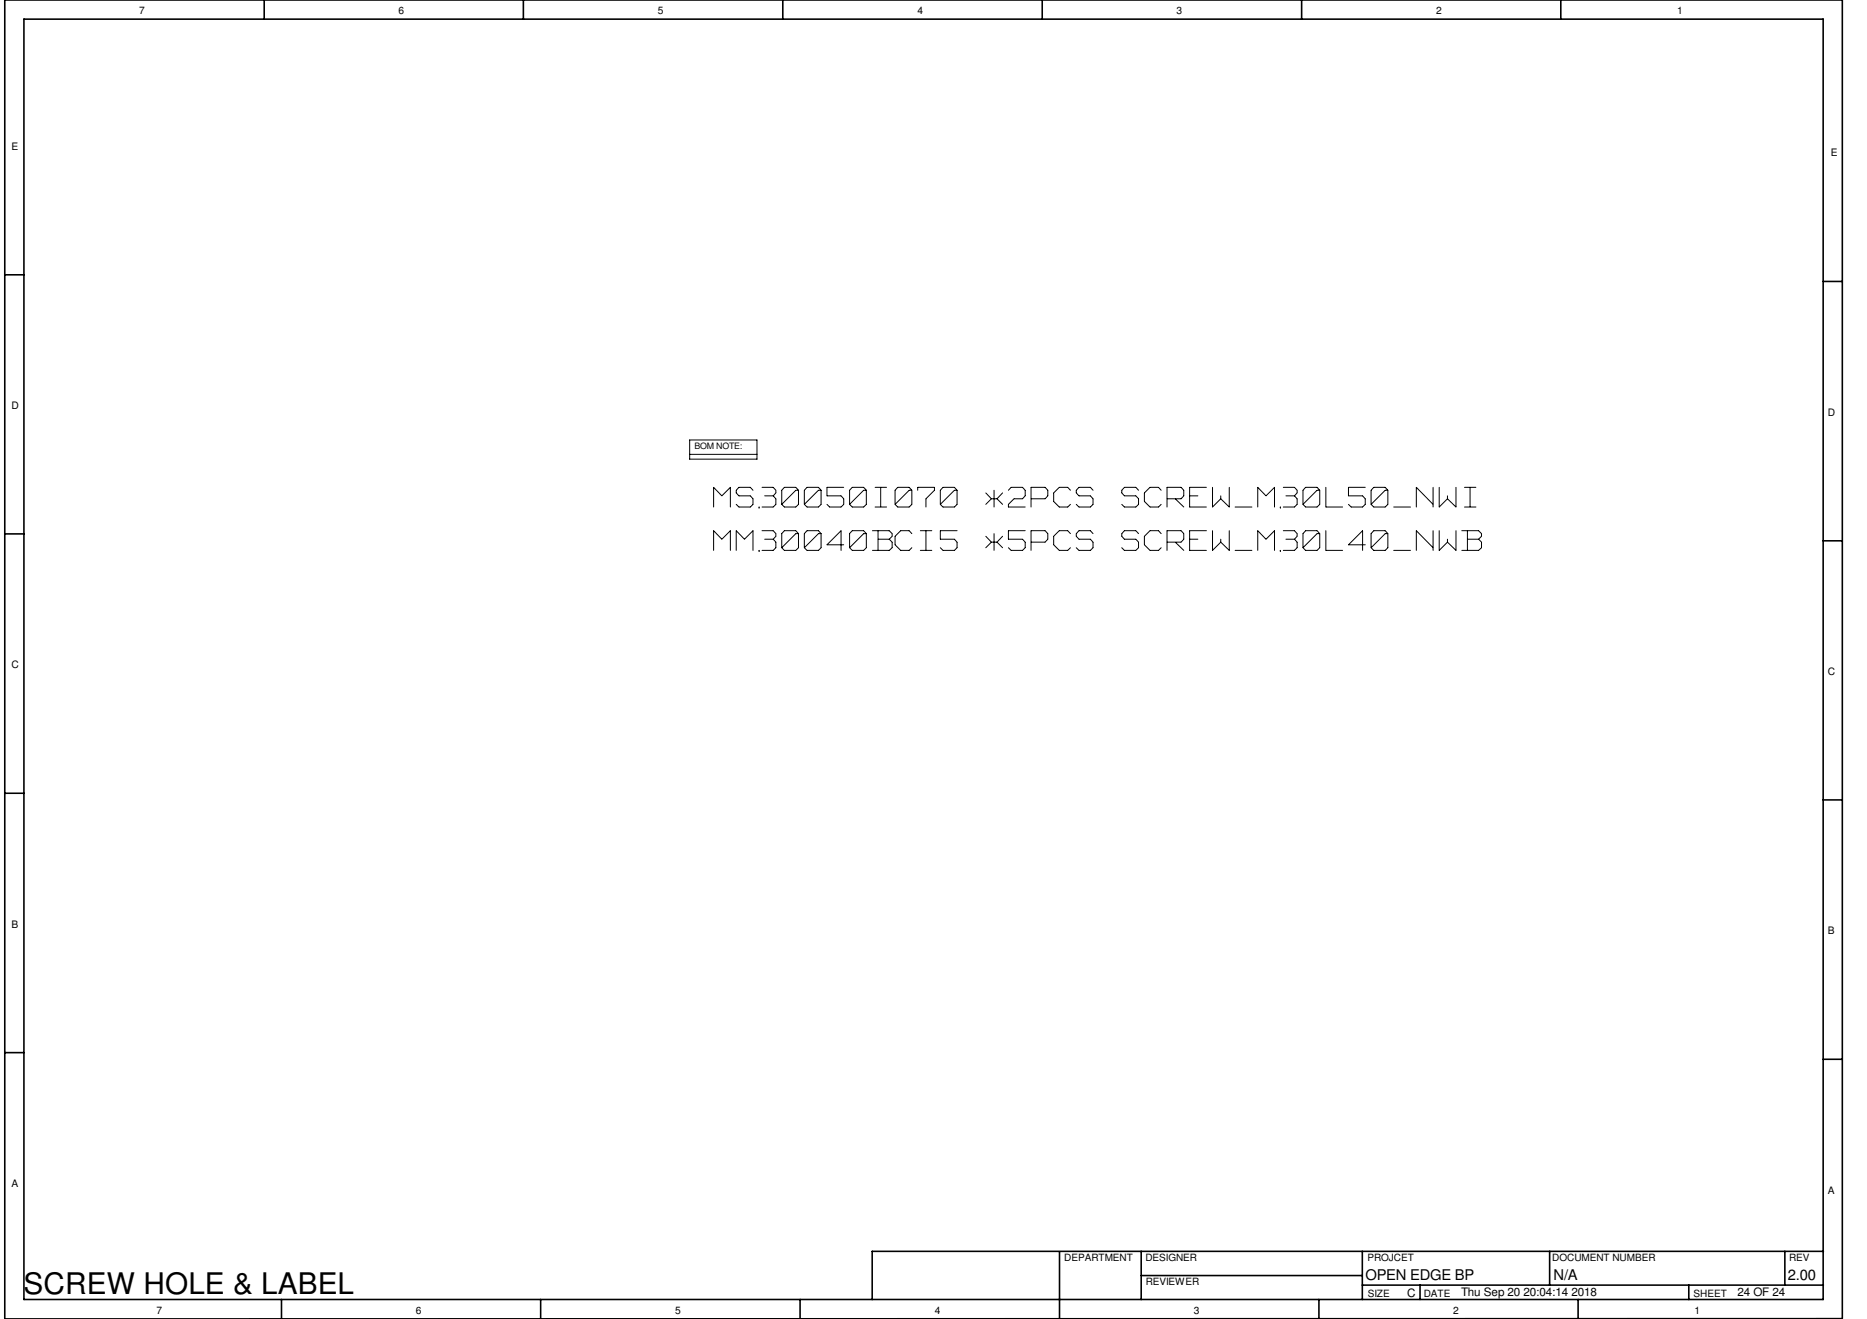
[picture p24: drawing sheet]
<svg xmlns="http://www.w3.org/2000/svg" width="297mm" height="210mm" viewBox="0 0 297 210" stroke-linecap="round" stroke-linejoin="round" font-family="sans-serif">
<defs><g id="words">
<g font-size="5.9" fill="#fff">
<text x="113.5" y="81.3">MS30050I070 *2PCS SCREW_M30L50_NWI</text>
<text x="113.5" y="88.2">MM30040BCI5 *5PCS SCREW_M30L40_NWB</text>
</g>
<text font-size="4.7" x="3.8" y="206">SCREW HOLE &amp; LABEL</text>
<g font-size="2.3">
<text x="217.3" y="203.7">OPEN EDGE BP</text>
<text x="247.2" y="203.6">N/A</text>
<text x="284.4" y="203.6">2.00</text>
</g>
<g font-size="1.9">
<text x="223.9" y="206.3">C</text>
<text x="232.4" y="206.3">Thu Sep 20 20:04:14 2018</text>
<text x="276.4" y="206.2">24 OF 24</text>
</g>
<g font-size="1.6">
<text x="22.1" y="2.2">7</text>
<text x="63.4" y="2.2">6</text>
<text x="104.7" y="2.2">5</text>
<text x="146" y="2.2">4</text>
<text x="187.2" y="2.2">3</text>
<text x="228.5" y="2.2">2</text>
<text x="266.8" y="2.2">1</text>
<text x="1.8" y="23.8">E</text>
<text x="291.3" y="24.9">E</text>
<text x="1.8" y="65.1">D</text>
<text x="290.8" y="66.1">D</text>
<text x="1.8" y="106.3">C</text>
<text x="290.8" y="107.4">C</text>
<text x="1.8" y="147.6">B</text>
<text x="290.8" y="148.7">B</text>
<text x="1.8" y="188.8">A</text>
<text x="290.8" y="189.9">A</text>
<text x="169.3" y="200.6">DEPARTMENT</text>
<text x="182.2" y="200.7">DESIGNER</text>
<text x="217.5" y="200.7">PROJCET</text>
<text x="247" y="200.7">DOCUMENT NUMBER</text>
<text x="284.6" y="200.7">REV</text>
<text x="24.9" y="209">7</text>
<text x="66.2" y="209">6</text>
<text x="107.4" y="209">5</text>
<text x="148.7" y="209">4</text>
<text x="182.3" y="204.5">REVIEWER</text>
<text x="189.9" y="209">3</text>
<text x="217.6" y="206.3">SIZE</text>
<text x="226.5" y="206.3">DATE</text>
<text x="231.2" y="209">2</text>
<text x="269.4" y="206.4">SHEET</text>
<text x="269.6" y="209">1</text>
</g>
<text font-size="1.4" x="110.5" y="71.5">BOM NOTE:</text>
</g></defs>
<g fill="none" stroke="#000" stroke-width=".25">
<path d="M3.8 3h286.3v203.8h-286.3zM42 0v3M83.3 0v3M124.5 0v3M165.8 0v3M207.1 0v3M248.3 0v3M.8 43.7h3M290.1 44.8h3M.8 85h3M290.1 86.1h3M.8 126.2h3"/>
<path d="M290.1 127.3h3M.8 167.5h3M290.1 168.6h3M168.6 199.2v10.6M181.6 199.1v7.7M216.7 199.1v7.7M246.5 199.1v5.4M284 199.1v5.4M290.1 199.1h-151.3v7.7M.8 209.8v-209.8h292.3v209.8l-292.3 .1M44.8 206.8v3M86 206.8v3"/>
<path d="M127.3 206.8v3M181.6 203h35.1M209.8 206.8v3M216.7 204.5h73.4M225.9 204.5v2.3M251.1 206.8v3M268.7 204.5v2.3"/>
</g>
<g fill="none" stroke="#000" stroke-width=".16">
<path d="M109.7 70h10.7v3.1h-10.7zM109.7 72.3h10.7M113.5 77.6l1.3 1.3M113.5 77.6v3.1M116.2 77.6v3.1M116.2 77.6l-1.4 1.3M117.1 78v.4M117.1 78.4l.5 .5M117.6 77.6l-.4 .4M117.6 77.6h1.7M117.6 78.9h1.7M119.4 77.6l.4 .4"/>
<path d="M119.4 78.9l.4 .5M119.8 79.4v.8M121.2 77.6h1.8M121.7 78.9h1.3M123 77.6l.4 .4M123.1 79l.3 .4M123.4 78.1v.3M123.4 79.4v.8M123.4 78.4l-.4 .5M124.4 78.1v2.1M124.8 77.6l-.4 .4M124.8 77.6h1.8"/>
<path d="M126.6 78.1l-2.2 2.1M126.6 78h.4M126.6 77.6l.4 .4M127 78.1v2.1M128 78.1v2.1M128.4 77.6l-.4 .4M128.4 77.6h1.8M130.2 78.1l-2.2 2.1M130.2 78h.4M130.2 77.6l.4 .4M130.6 78.1v2.1M131.6 77.6v1.3"/>
<path d="M131.6 77.6h2.6M131.6 78.9h2.2M133.8 78.9l.4 .5M134.2 79.4v.8M135.2 78.1v2.1M135.6 77.6l-.4 .4M135.6 77.6h1.8M137.4 78.1l-2.2 2.1M137.4 78h.4M137.4 77.6l.4 .4M137.8 78.1v2.1M139.2 77.6h1.9"/>
<path d="M140.1 77.6v3M142.4 78.1v2.1M142.8 77.6l-.4 .4M142.9 77.6h1.7M144.6 78.1l-2.2 2.1M144.6 78h.4M144.6 77.6l.5 .4M145.1 78.1v2.1M146 77.6v.4M146 77.6h2.6M147.3 79.4v1.3M148.6 78.1l-1.3 1.3"/>
<path d="M148.7 77.6v.4M149.6 78.1v2.1M150 77.6l-.4 .4M150.1 77.6h1.7M151.8 78.1l-2.2 2.1M151.8 78h.4M151.8 77.6l.5 .4M152.3 78.1v2.1M156.8 78.4l.9 1M157.7 79.4l-.9 .9M157.8 79.4h.8M158.2 78v2.7"/>
<path d="M158.7 79.4l.8 .9M159.5 78.4l-.9 1M160.9 77.6l-.5 .4M160.9 77.6h1.7M161.3 79.4l-.9 .9M161.4 79.4h1.2M162.7 77.6l.4 .4M163.1 78.1v.8M163.1 78.9l-.4 .5M164 77.6h2.2M164 77.6v3.1M164.1 79.4h2.1"/>
<path d="M166.3 77.6l.4 .4M166.7 78.9l-.4 .5M166.7 78.1v.8M167.6 78.5v1.3M167.6 79.8l.9 .9M168.5 77.6l-.9 .8M168.6 77.6h1.2M169.9 77.6l.4 .4M171.2 78v.4M171.2 78.4l.5 .5M171.7 77.6l-.4 .4M171.7 77.6h1.7"/>
<path d="M171.7 78.9h1.7M173.5 77.6l.4 .4M173.5 78.9l.4 .5M173.9 79.4v.8M178.5 78v.4M178.5 78.4l.4 .5M178.9 77.6l-.4 .4M178.9 77.6h1.8M178.9 78.9h1.8M180.7 77.6l.4 .4M180.7 78.9l.4 .5M181.1 79.4v.8"/>
<path d="M182.1 78.5v1.3M182.1 79.8l.9 .9M183 77.6l-.9 .8M183 77.6h1.3M184.3 77.6l.4 .4M185.7 77.6h2.2M185.7 77.6v3.1M185.7 79.4h2.2M187 79.4l1.3 1.3M187.9 77.6l.4 .4M188.3 78.9l-.4 .5M188.3 78.1v.8"/>
<path d="M189.3 77.6h2.6M189.3 77.6v3.1M189.3 78.9h1.3M192.9 77.6v3M194.2 79.4l-1.3 1.3M194.2 78.9v.4M194.2 79.4l1.4 1.3M195.6 77.6v3M200.1 77.6l1.3 1.3M200.1 77.6v3.1M202.8 77.6v3.1M202.8 77.6l-1.4 1.3"/>
<path d="M204.2 77.6h1.7M204.6 78.9h1.3M205.9 77.6l.5 .4M206 79l.4 .4M206.4 78.1v.3M206.4 79.4v.8M206.4 78.4l-.5 .5M207.3 78.1v2.1M207.7 77.6l-.4 .4M207.8 77.6h1.7M209.5 78.1l-2.2 2.1M209.5 78h.4"/>
<path d="M209.5 77.6l.5 .4M210 78.1v2.1M210.9 77.6v3.1M214.5 77.6v1.3M214.6 77.6h2.6M214.6 78.9h2.1M216.8 78.9l.4 .5M217.2 79.4v.8M218.1 78.1v2.1M218.6 77.6l-.5 .4M218.6 77.6h1.7M220.3 78.1l-2.1 2.1"/>
<path d="M220.4 78h.4M220.4 77.6l.4 .4M220.8 78.1v2.1M225.3 77.6l2.7 2.6M225.3 77.6v3.1M228 77.6v3.1M229 77.6v3M230.2 79.4l-1.2 1.3M230.3 78.9v.4M230.3 79.4l1.3 1.3M231.6 77.6v3M233 77.6h1.8"/>
<path d="M233.9 77.6v3M113.5 84.5v3.1M113.5 84.5l1.3 1.3M116.2 84.5v3.1M116.2 84.5l-1.4 1.3M117.1 84.5v3.1M117.1 80.3l.5 .4M117.1 84.5l1.3 1.3M117.6 80.7h1.7M119.8 84.5v3.1M119.8 80.3l-.4 .4M119.8 84.5l-1.4 1.3"/>
<path d="M120.8 80.7h.1M120.8 87.6h.1M121.2 80.7h1.8M121.2 84.5h1.8M121.2 87.6h1.8M121.7 85.8h1.3M123 84.5l.4 .4M123.1 85.9l.3 .4M123.4 85v.3M123.4 86.3v.8M123.4 80.3l-.4 .4M123.4 87.2l-.4 .4"/>
<path d="M123.4 85.3l-.4 .5M124.4 80.3l.4 .4M124.4 85v2.1M124.4 87.2l.4 .4M124.8 84.5l-.4 .4M124.8 80.7h1.8M124.8 84.5h1.8M124.8 87.6h1.8M126.6 85l-2.2 2.1M126.6 84.9h.4M126.6 84.5l.4 .4M127 80.3l-.4 .4"/>
<path d="M127 85v2.1M127 87.2l-.4 .4M128 80.3l.4 .4M128 85v2.1M128 87.2l.4 .4M128.4 84.5l-.4 .4M128.4 80.7h1.8M128.4 84.5h1.8M128.4 87.6h1.8M130.2 85l-2.2 2.1M130.2 84.9h.4M130.2 84.5l.4 .4"/>
<path d="M130.6 80.3l-.4 .4M130.6 85v2.1M130.6 87.2l-.4 .4M131.6 80.3l.4 .4M131.6 86.7h2.6M132 80.7h1.8M133.8 84.5v3.1M133.8 84.5l-2.2 2.2M134.2 80.3l-.4 .4M135.2 80.3l.4 .4M135.2 85v2.1M135.2 87.2l.4 .4"/>
<path d="M135.6 84.5l-.4 .4M135.6 80.7h1.8M135.6 84.5h1.8M135.6 87.6h1.8M137.4 85l-2.2 2.1M137.4 84.9h.4M137.4 84.5l.4 .4M137.8 80.3l-.4 .4M137.8 85v2.1M137.8 87.2l-.4 .4M138.8 84.5h2.6M138.8 87.6h2.6"/>
<path d="M139.2 80.7h1.9M139.7 84.5v3M139.7 85.8h1.7M141.5 84.5l.4 .4M141.5 85.8l.4 .5M141.9 85v.3M141.9 86.3v.8M141.9 85.3l-.4 .5M141.9 87.2l-.4 .4M142.4 80.3l.4 .4M142.4 85.4v1.3M142.4 86.7l.9 .9"/>
<path d="M142.9 80.7h1.7M143.3 84.5l-.9 .8M143.3 84.5h1.3M143.3 87.6h1.3M144.6 84.5l.5 .4M145.1 80.3l-.5 .4M145.1 87.2l-.5 .4M146.4 84.5h1.8M146.4 87.6h1.8M147.3 84.5v3M149.6 80.3l.4 .4M149.6 84.5v1.3"/>
<path d="M149.6 87.2l.4 .4M149.6 84.5h2.7M149.6 85.8h2.2M150.1 80.7h1.7M150.1 87.6h1.7M151.8 85.8l.5 .5M152.3 80.3l-.5 .4M152.3 86.3v.8M152.3 87.2l-.5 .4M156.8 85.3l.9 1M157.7 86.3l-.9 .9M157.8 86.3h.8"/>
<path d="M158.2 84.9v2.7M158.7 86.3l.8 .9M159.5 85.3l-.9 1M160.4 80.3v.4M160.4 84.5v1.3M160.4 87.2l.5 .4M160.5 80.7h2.6M160.5 84.5h2.6M160.5 85.8h2.1M160.9 87.6h1.7M162.7 85.8l.4 .5M163.1 86.3v.8"/>
<path d="M163.1 87.2l-.4 .4M164 84.5v3.1M164 84.5h2.2M164.1 86.3h2.1M166.3 84.5l.4 .4M166.7 85v.8M166.7 85.8l-.4 .5M167.6 85.4v1.3M167.6 86.7l.9 .9M168.5 84.5l-.9 .8M168.6 80.7h1.2M168.6 84.5h1.2"/>
<path d="M168.6 87.6h1.2M169.9 84.5l.4 .4M170.3 80.3l-.4 .4M170.3 87.2l-.4 .4M171.2 84.9v.4M171.2 80.3l.5 .4M171.2 85.3l.5 .5M171.2 87.2l.5 .4M171.7 84.5l-.4 .4M171.7 80.7h1.7M171.7 84.5h1.7M171.7 85.8h1.7"/>
<path d="M171.7 87.6h1.7M173.5 84.5l.4 .4M173.5 85.8l.4 .5M173.9 86.3v.8M173.9 80.3l-.4 .4M173.9 87.2l-.4 .4M178.5 84.9v.4M178.5 80.3l.4 .4M178.5 85.3l.4 .5M178.5 87.2l.4 .4M178.9 84.5l-.4 .4M178.9 80.7h1.8"/>
<path d="M178.9 84.5h1.8M178.9 85.8h1.8M178.9 87.6h1.8M180.7 84.5l.4 .4M180.7 85.8l.4 .5M181.1 86.3v.8M181.1 80.3l-.4 .4M181.1 87.2l-.4 .4M182.1 85.4v1.3M182.1 86.7l.9 .9M183 84.5l-.9 .8M183 80.7h1.3"/>
<path d="M183 84.5h1.3M183 87.6h1.3M184.3 84.5l.4 .4M184.7 80.3l-.4 .4M184.7 87.2l-.4 .4M185.7 84.5v3.1M185.7 84.5h2.2M185.7 86.3h2.2M187 86.3l1.3 1.3M187.9 84.5l.4 .4M188.3 85v.8M188.3 85.8l-.4 .5"/>
<path d="M189.3 84.5v3.1M189.3 84.5h2.6M189.3 80.7h2.6M189.3 85.8h1.3M189.3 87.6h2.6M192.9 84.5v3M194.2 86.3l-1.3 1.3M194.2 85.8v.4M194.2 86.3l1.4 1.3M195.6 84.5v3M196.5 80.7h2.7M196.5 87.6h2.7"/>
<path d="M200.1 84.5v3.1M200.1 84.5l1.3 1.3M202.8 84.5v3.1M202.8 84.5l-1.4 1.3M203.7 80.7h.1M203.7 87.6h.1M204.2 80.7h1.7M204.2 84.5h1.7M204.2 87.6h1.7M204.6 85.8h1.3M205.9 84.5l.5 .4M206 85.9l.4 .4"/>
<path d="M206.4 85v.3M206.4 86.3v.8M206.4 80.3l-.5 .4M206.4 87.2l-.5 .4M206.4 85.3l-.5 .5M207.3 80.3l.4 .4M207.3 85v2.1M207.3 87.2l.4 .4M207.7 84.5l-.4 .4M207.8 80.7h1.7M207.8 84.5h1.7M207.8 87.6h1.7"/>
<path d="M209.5 85l-2.2 2.1M209.5 84.9h.4M209.5 84.5l.5 .4M210 80.3l-.5 .4M210 85v2.1M210 87.2l-.5 .4M210.9 84.5v3.1M211 80.7h2.6M211 87.6h2.6M214.5 80.3l.5 .4M214.6 86.7h2.6M215 80.7h1.7"/>
<path d="M216.8 84.5v3.1M216.8 84.5l-2.3 2.2M217.2 80.3l-.4 .4M218.1 80.3l.5 .4M218.1 85v2.1M218.1 87.2l.5 .4M218.6 84.5l-.5 .4M218.6 80.7h1.7M218.6 84.5h1.7M218.6 87.6h1.7M220.3 85l-2.1 2.1M220.4 84.9h.4"/>
<path d="M220.4 84.5l.4 .4M220.8 80.3l-.4 .4M220.8 85v2.1M220.8 87.2l-.4 .4M221.7 80.7h2.7M221.7 87.6h2.7M225.3 84.5v3.1M225.3 84.5l2.7 2.6M228 84.5v3.1M229 84.5v3M230.2 86.3l-1.2 1.3M230.3 85.8v.4"/>
<path d="M230.3 86.3l1.3 1.3M231.6 84.5v3M232.6 84.5h2.6M232.6 87.6h2.6M233 80.7h1.8M233.5 84.5v3M233.5 85.8h1.7M235.2 84.5l.5 .4M235.2 85.8l.5 .5M235.7 85v.3M235.7 86.3v.8M235.7 85.3l-.4 .5"/>
<path d="M235.7 87.2l-.5 .4"/>
</g>
<use href="#words"/>
</svg>
